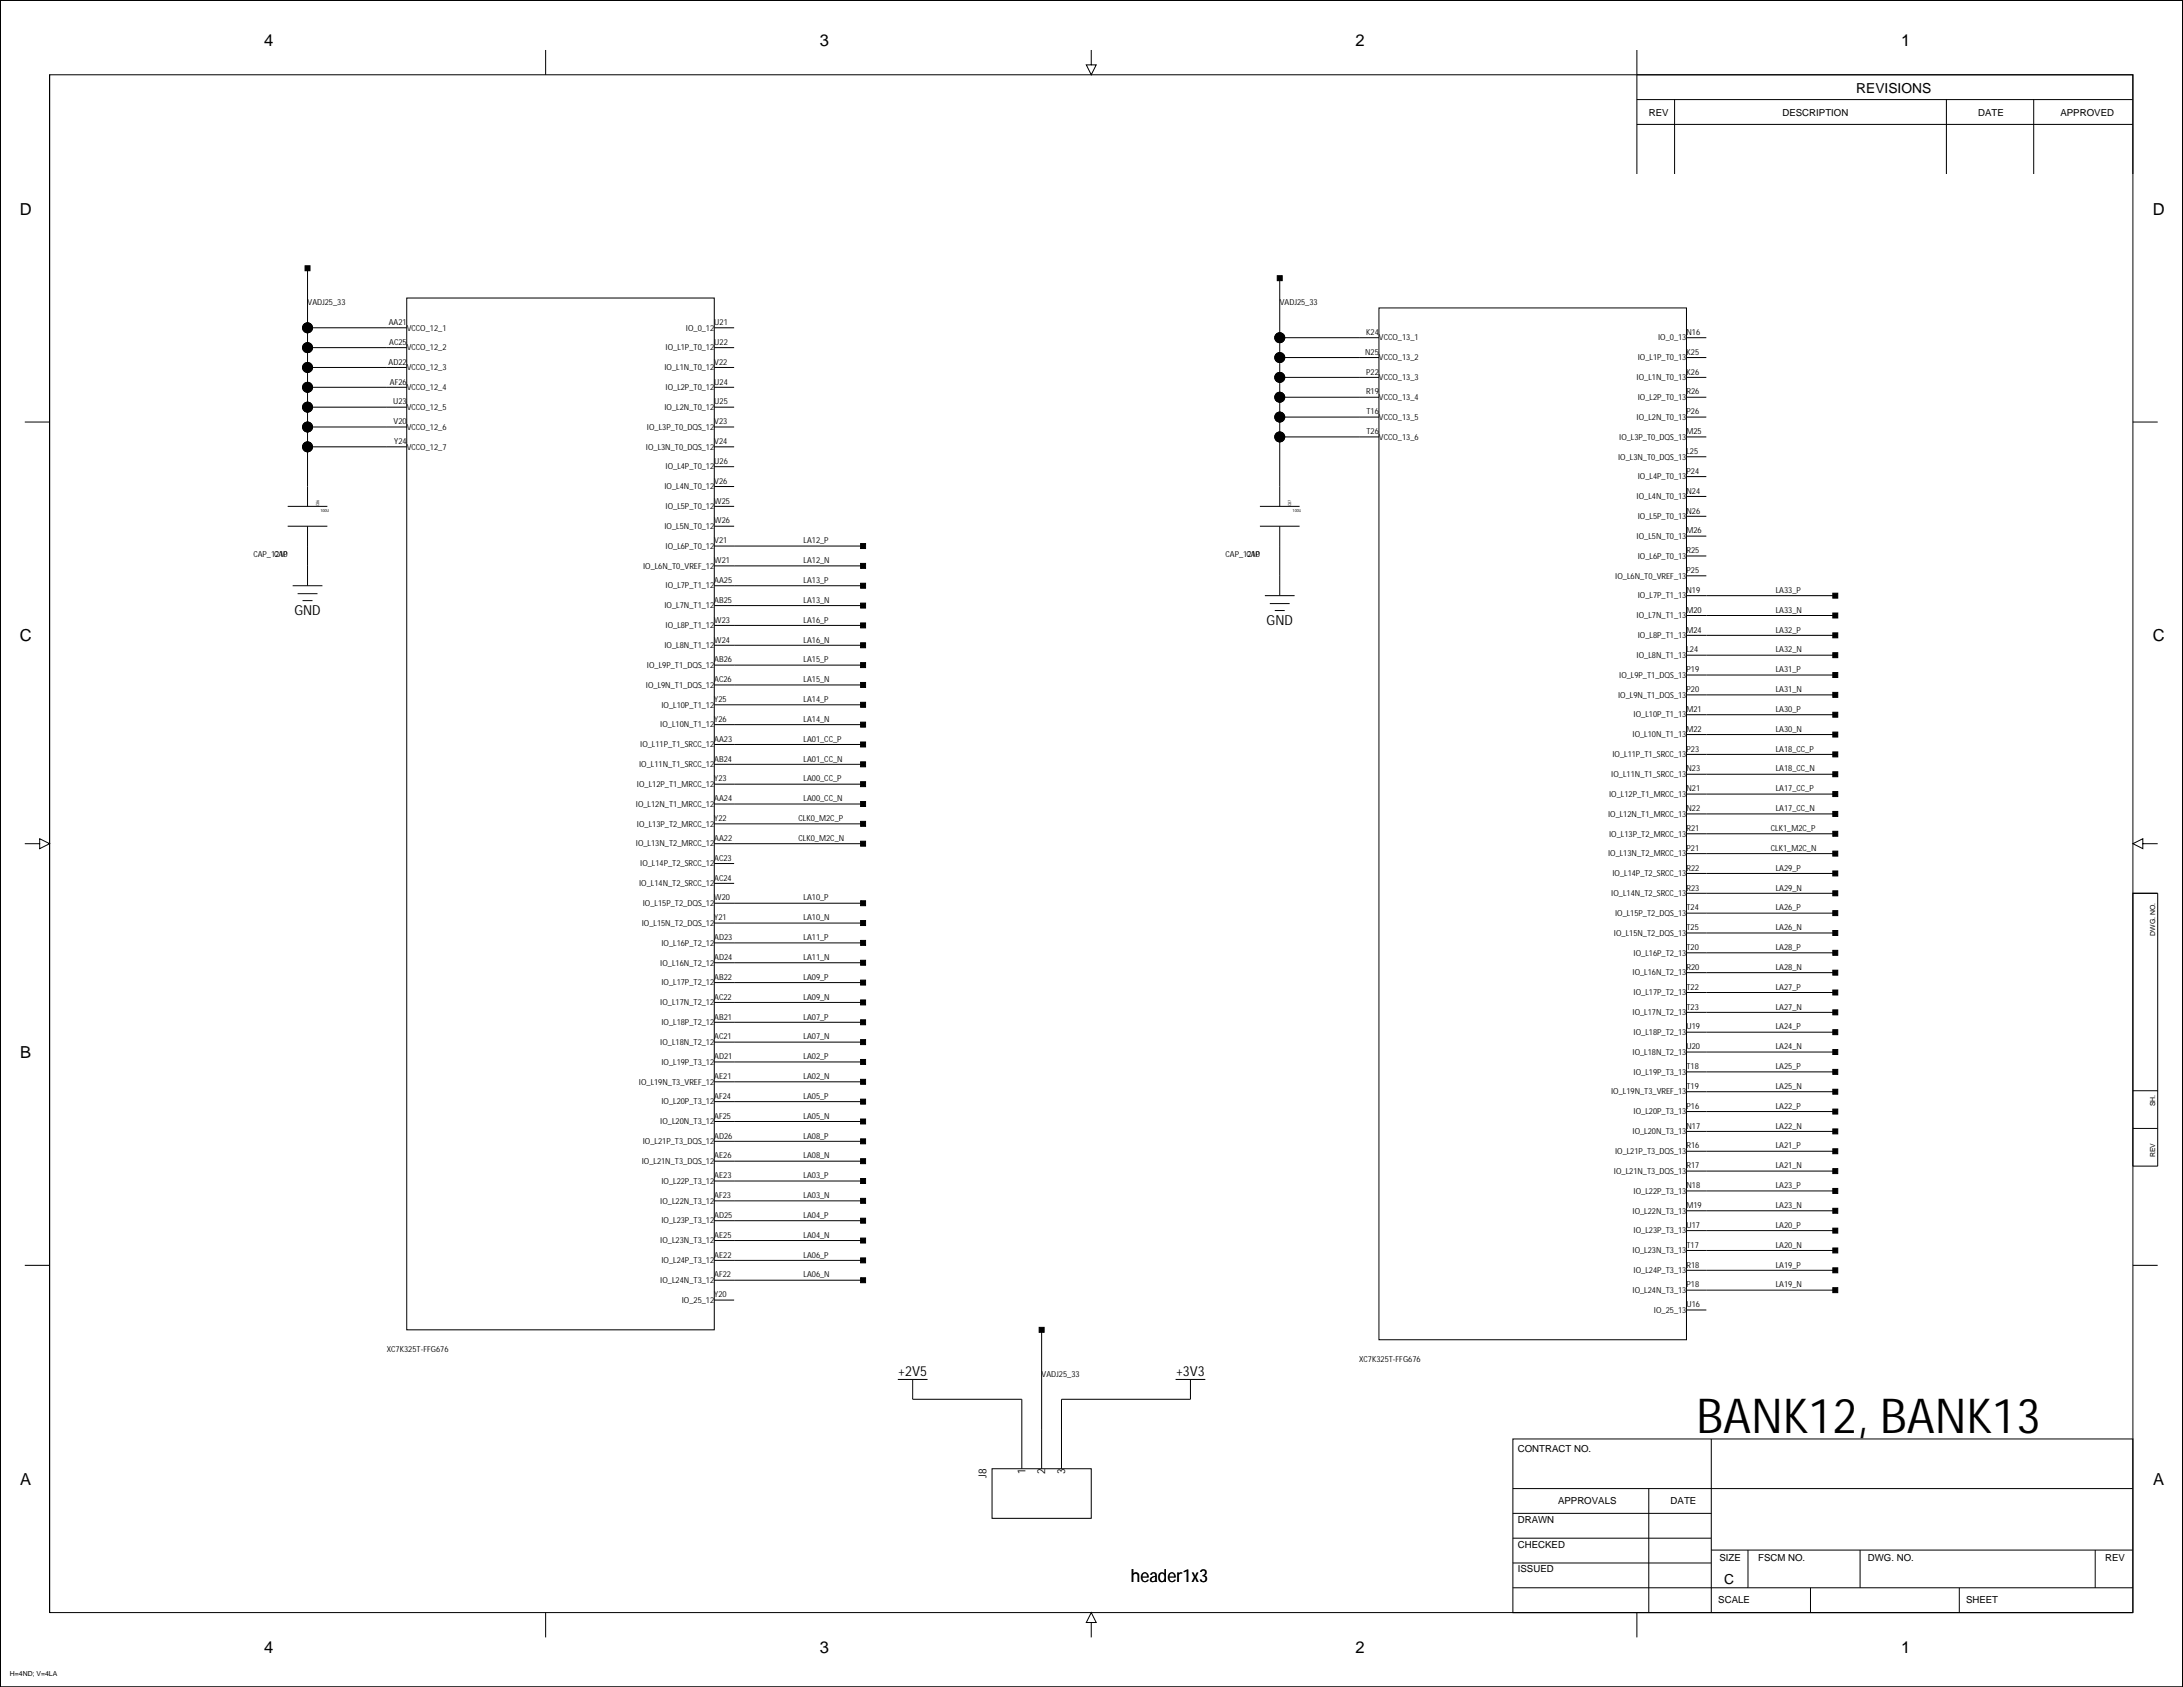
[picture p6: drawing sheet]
<svg xmlns="http://www.w3.org/2000/svg" width="559mm" height="432mm" viewBox="0 0 559 432" stroke-linecap="round" stroke-linejoin="round" font-family="sans-serif">
<defs><g id="words">
<text font-size="12.3" x="434.2" y="366.7">BANK12, BANK13</text>
<text font-size="4.6" x="289.5" y="404.9">header1x3</text>
<g font-size="4.2">
<text x="67.6" y="11.8">4</text>
<text x="209.8" y="11.8">3</text>
<text x="347" y="11.8">2</text>
<text x="486.6" y="11.8">1</text>
<text x="5.1" y="54.9">D</text>
<text x="551" y="54.9">D</text>
<text x="5.1" y="164.1">C</text>
<text x="551" y="164.1">C</text>
<text x="5.2" y="270.8">B</text>
<text x="5.2" y="380">A</text>
<text x="551.2" y="380">A</text>
<text x="67.6" y="423.2">4</text>
<text x="209.8" y="423.2">3</text>
<text x="347" y="423.2">2</text>
<text x="486.6" y="423.2">1</text>
</g>
<g font-size="3.5">
<text x="475.2" y="23.7">REVISIONS</text>
<text x="75.4" y="157.4">GND</text>
<text x="324.2" y="160">GND</text>
<text x="229.9" y="352.2">+2V5</text>
<text x="301" y="352.2">+3V3</text>
<text x="441.4" y="405.4">C</text>
</g>
<g font-size="2.8">
<text x="262.5" y="377.3" transform="rotate(-90 262.5 377.3)">1</text>
<text x="267.6" y="377.3" transform="rotate(-90 267.6 377.3)">2</text>
<text x="272.7" y="377.3" transform="rotate(-90 272.7 377.3)">3</text>
<text x="252.5" y="378.2" transform="rotate(-90 252.5 378.2)">J8</text>
</g>
<g font-size="2.5">
<text x="422.1" y="29.7">REV</text>
<text x="456.3" y="29.7">DESCRIPTION</text>
<text x="506.4" y="29.7">DATE</text>
<text x="527.4" y="29.7">APPROVED</text>
<text x="388.5" y="371.7">CONTRACT NO.</text>
<text x="388.5" y="389.8">DRAWN</text>
<text x="398.8" y="384.9">APPROVALS</text>
<text x="427.6" y="384.9">DATE</text>
<text x="388.5" y="396.1">CHECKED</text>
<text x="440.1" y="399.7">SIZE</text>
<text x="450" y="399.7">FSCM NO.</text>
<text x="478.1" y="399.7">DWG. NO.</text>
<text x="538.9" y="399.7">REV</text>
<text x="388.5" y="402.5">ISSUED</text>
<text x="439.8" y="410.3">SCALE</text>
<text x="503.3" y="410.3">SHEET</text>
</g>
<g font-size="2.1">
<text x="78.7" y="78.1">VADJ25_33</text>
<text x="99.5" y="83.2">AA21</text>
<text x="182.8" y="83.2">U21</text>
<text x="327.6" y="78.1">VADJ25_33</text>
<text x="99.6" y="88.3">AC25</text>
<text x="104.1" y="84.6">VCCO_12_1</text>
<text x="104.1" y="89.7">VCCO_12_2</text>
<text x="170.4" y="89.7">IO_L1P_T0_12</text>
<text x="175.6" y="84.6">IO_0_12</text>
<text x="182.8" y="88.3">U22</text>
<text x="349.7" y="85.7">K24</text>
<text x="353" y="87.1">VCCO_13_1</text>
<text x="424.4" y="87.1">IO_0_13</text>
<text x="431.7" y="85.7">N16</text>
<text x="99.5" y="93.4">AD22</text>
<text x="104.1" y="94.8">VCCO_12_3</text>
<text x="170.1" y="94.8">IO_L1N_T0_12</text>
<text x="182.8" y="93.4">V22</text>
<text x="349.5" y="90.8">N25</text>
<text x="349.7" y="95.9">P22</text>
<text x="353" y="92.2">VCCO_13_2</text>
<text x="419.2" y="92.2">IO_L1P_T0_13</text>
<text x="431.7" y="95.9">K26</text>
<text x="431.7" y="90.8">K25</text>
<text x="99.8" y="98.4">AF26</text>
<text x="104.1" y="99.8">VCCO_12_4</text>
<text x="170.4" y="99.8">IO_L2P_T0_12</text>
<text x="182.8" y="98.4">U24</text>
<text x="349.7" y="101">R19</text>
<text x="353" y="97.3">VCCO_13_3</text>
<text x="418.9" y="97.3">IO_L1N_T0_13</text>
<text x="431.7" y="101">R26</text>
<text x="100.6" y="103.5">U23</text>
<text x="104.1" y="104.9">VCCO_12_5</text>
<text x="170.1" y="104.9">IO_L2N_T0_12</text>
<text x="182.8" y="103.5">U25</text>
<text x="349.8" y="106">T16</text>
<text x="353" y="102.4">VCCO_13_4</text>
<text x="353" y="107.5">VCCO_13_5</text>
<text x="418.9" y="107.5">IO_L2N_T0_13</text>
<text x="419.2" y="102.4">IO_L2P_T0_13</text>
<text x="431.7" y="106">P26</text>
<text x="100.8" y="108.6">V20</text>
<text x="100.9" y="113.7">Y24</text>
<text x="104.1" y="110">VCCO_12_6</text>
<text x="165.6" y="110">IO_L3P_T0_DQS_12</text>
<text x="182.8" y="113.7">V24</text>
<text x="182.8" y="108.6">V23</text>
<text x="349.8" y="111.1">T26</text>
<text x="353" y="112.5">VCCO_13_6</text>
<text x="414.5" y="112.5">IO_L3P_T0_DQS_13</text>
<text x="431.7" y="111.1">M25</text>
<text x="104.1" y="115.1">VCCO_12_7</text>
<text x="165.3" y="115.1">IO_L3N_T0_DQS_12</text>
<text x="182.8" y="118.7">U26</text>
<text x="414.2" y="117.6">IO_L3N_T0_DQS_13</text>
<text x="431.7" y="116.2">L25</text>
<text x="170.1" y="125.2">IO_L4N_T0_12</text>
<text x="170.4" y="120.2">IO_L4P_T0_12</text>
<text x="182.8" y="123.8">V26</text>
<text x="419.2" y="122.7">IO_L4P_T0_13</text>
<text x="431.7" y="121.3">P24</text>
<text x="170.4" y="130.3">IO_L5P_T0_12</text>
<text x="182.8" y="128.9">W25</text>
<text x="418.9" y="127.8">IO_L4N_T0_13</text>
<text x="431.7" y="131.4">N26</text>
<text x="431.7" y="126.4">N24</text>
<text x="170.1" y="135.4">IO_L5N_T0_12</text>
<text x="182.8" y="134">W26</text>
<text x="418.9" y="137.9">IO_L5N_T0_13</text>
<text x="419.2" y="132.9">IO_L5P_T0_13</text>
<text x="431.7" y="136.5">M26</text>
<text x="64.9" y="142.6">CAP_1210</text>
<text x="70.2" y="142.6">CAP</text>
<text x="170.4" y="140.5">IO_L6P_T0_12</text>
<text x="182.8" y="139.1">V21</text>
<text x="205.7" y="139.1">LA12_P</text>
<text x="313.7" y="142.6">CAP_1210</text>
<text x="319" y="142.6">CAP</text>
<text x="419.2" y="143">IO_L6P_T0_13</text>
<text x="431.7" y="141.6">R25</text>
<text x="164.6" y="145.6">IO_L6N_T0_VREF_12</text>
<text x="182.8" y="149.2">AA25</text>
<text x="182.8" y="144.1">W21</text>
<text x="205.7" y="149.2">LA13_P</text>
<text x="205.7" y="144.1">LA12_N</text>
<text x="413.5" y="148.1">IO_L6N_T0_VREF_13</text>
<text x="431.7" y="146.7">P25</text>
<text x="170.1" y="155.7">IO_L7N_T1_12</text>
<text x="170.4" y="150.6">IO_L7P_T1_12</text>
<text x="182.8" y="154.3">AB25</text>
<text x="205.7" y="154.3">LA13_N</text>
<text x="419.2" y="153.2">IO_L7P_T1_13</text>
<text x="431.7" y="151.8">N19</text>
<text x="454.6" y="151.8">LA33_P</text>
<text x="170.4" y="160.8">IO_L8P_T1_12</text>
<text x="182.8" y="159.4">W23</text>
<text x="205.7" y="159.4">LA16_P</text>
<text x="418.9" y="158.2">IO_L7N_T1_13</text>
<text x="431.7" y="161.9">M24</text>
<text x="431.7" y="156.8">M20</text>
<text x="454.6" y="156.8">LA33_N</text>
<text x="454.6" y="161.9">LA32_P</text>
<text x="170.1" y="165.9">IO_L8N_T1_12</text>
<text x="182.8" y="164.5">W24</text>
<text x="205.7" y="164.5">LA16_N</text>
<text x="419.2" y="163.3">IO_L8P_T1_13</text>
<text x="431.7" y="167">L24</text>
<text x="454.6" y="167">LA32_N</text>
<text x="165.6" y="170.9">IO_L9P_T1_DQS_12</text>
<text x="182.8" y="169.5">AB26</text>
<text x="205.7" y="169.5">LA15_P</text>
<text x="414.5" y="173.5">IO_L9P_T1_DQS_13</text>
<text x="418.9" y="168.4">IO_L8N_T1_13</text>
<text x="431.7" y="172.1">P19</text>
<text x="454.6" y="172.1">LA31_P</text>
<text x="165.3" y="176">IO_L9N_T1_DQS_12</text>
<text x="182.8" y="179.7">Y25</text>
<text x="182.8" y="174.6">AC26</text>
<text x="205.7" y="179.7">LA14_P</text>
<text x="205.7" y="174.6">LA15_N</text>
<text x="414.2" y="178.6">IO_L9N_T1_DQS_13</text>
<text x="431.7" y="177.2">P20</text>
<text x="454.6" y="177.2">LA31_N</text>
<text x="169.3" y="181.1">IO_L10P_T1_12</text>
<text x="182.8" y="184.8">Y26</text>
<text x="205.7" y="184.8">LA14_N</text>
<text x="418.2" y="183.6">IO_L10P_T1_13</text>
<text x="431.7" y="182.2">M21</text>
<text x="454.6" y="182.2">LA30_P</text>
<text x="163.9" y="191.3">IO_L11P_T1_SRCC_12</text>
<text x="169" y="186.2">IO_L10N_T1_12</text>
<text x="182.8" y="189.9">AA23</text>
<text x="205.7" y="189.9">LA01_CC_P</text>
<text x="417.9" y="188.7">IO_L10N_T1_13</text>
<text x="431.7" y="187.3">M22</text>
<text x="454.6" y="187.3">LA30_N</text>
<text x="163.6" y="196.3">IO_L11N_T1_SRCC_12</text>
<text x="182.8" y="194.9">AB24</text>
<text x="205.7" y="194.9">LA01_CC_N</text>
<text x="412.7" y="193.8">IO_L11P_T1_SRCC_13</text>
<text x="431.7" y="197.5">N23</text>
<text x="431.7" y="192.4">P23</text>
<text x="454.6" y="197.5">LA18_CC_N</text>
<text x="454.6" y="192.4">LA18_CC_P</text>
<text x="163" y="201.4">IO_L12P_T1_MRCC_12</text>
<text x="182.8" y="200">Y23</text>
<text x="205.7" y="200">LA00_CC_P</text>
<text x="411.9" y="204">IO_L12P_T1_MRCC_13</text>
<text x="412.5" y="198.9">IO_L11N_T1_SRCC_13</text>
<text x="431.7" y="202.5">N21</text>
<text x="454.6" y="202.5">LA17_CC_P</text>
<text x="162.8" y="206.5">IO_L12N_T1_MRCC_12</text>
<text x="182.8" y="205.1">AA24</text>
<text x="205.7" y="205.1">LA00_CC_N</text>
<text x="411.6" y="209">IO_L12N_T1_MRCC_13</text>
<text x="431.7" y="207.6">N22</text>
<text x="454.6" y="207.6">LA17_CC_N</text>
<text x="163" y="211.6">IO_L13P_T2_MRCC_12</text>
<text x="182.8" y="215.2">AA22</text>
<text x="182.8" y="210.2">Y22</text>
<text x="204.4" y="215.2">CLK0_M2C_N</text>
<text x="204.4" y="210.2">CLK0_M2C_P</text>
<text x="411.9" y="214.1">IO_L13P_T2_MRCC_13</text>
<text x="431.7" y="212.7">R21</text>
<text x="453.3" y="212.7">CLK1_M2C_P</text>
<text x="162.8" y="216.7">IO_L13N_T2_MRCC_12</text>
<text x="163.9" y="221.7">IO_L14P_T2_SRCC_12</text>
<text x="182.8" y="220.3">AC23</text>
<text x="411.6" y="219.2">IO_L13N_T2_MRCC_13</text>
<text x="431.7" y="217.8">P21</text>
<text x="453.3" y="217.8">CLK1_M2C_N</text>
<text x="163.6" y="226.8">IO_L14N_T2_SRCC_12</text>
<text x="182.8" y="225.4">AC24</text>
<text x="412.7" y="224.3">IO_L14P_T2_SRCC_13</text>
<text x="431.7" y="227.9">R23</text>
<text x="431.7" y="222.9">R22</text>
<text x="454.6" y="227.9">LA29_N</text>
<text x="454.6" y="222.9">LA29_P</text>
<text x="164.5" y="231.9">IO_L15P_T2_DQS_12</text>
<text x="182.8" y="230.5">W20</text>
<text x="205.7" y="230.5">LA10_P</text>
<text x="412.5" y="229.4">IO_L14N_T2_SRCC_13</text>
<text x="431.7" y="233">T24</text>
<text x="454.6" y="233">LA26_P</text>
<text x="164.3" y="237">IO_L15N_T2_DQS_12</text>
<text x="182.8" y="235.6">Y21</text>
<text x="205.7" y="235.6">LA10_N</text>
<text x="413.1" y="239.5">IO_L15N_T2_DQS_13</text>
<text x="413.4" y="234.4">IO_L15P_T2_DQS_13</text>
<text x="431.7" y="238.1">T25</text>
<text x="454.6" y="238.1">LA26_N</text>
<text x="169.3" y="242">IO_L16P_T2_12</text>
<text x="182.8" y="245.7">AD24</text>
<text x="182.8" y="240.6">AD23</text>
<text x="205.7" y="245.7">LA11_N</text>
<text x="205.7" y="240.6">LA11_P</text>
<text x="418.2" y="244.6">IO_L16P_T2_13</text>
<text x="431.7" y="243.2">T20</text>
<text x="454.6" y="243.2">LA28_P</text>
<text x="169" y="247.1">IO_L16N_T2_12</text>
<text x="182.8" y="250.8">AB22</text>
<text x="205.7" y="250.8">LA09_P</text>
<text x="417.9" y="249.7">IO_L16N_T2_13</text>
<text x="431.7" y="248.3">R20</text>
<text x="454.6" y="248.3">LA28_N</text>
<text x="169" y="257.3">IO_L17N_T2_12</text>
<text x="169.3" y="252.2">IO_L17P_T2_12</text>
<text x="182.8" y="255.9">AC22</text>
<text x="205.7" y="255.9">LA09_N</text>
<text x="418.2" y="254.7">IO_L17P_T2_13</text>
<text x="431.7" y="253.3">T22</text>
<text x="454.6" y="253.3">LA27_P</text>
<text x="169.3" y="262.4">IO_L18P_T2_12</text>
<text x="182.8" y="261">AB21</text>
<text x="205.7" y="261">LA07_P</text>
<text x="417.9" y="259.8">IO_L17N_T2_13</text>
<text x="431.7" y="263.5">U19</text>
<text x="431.7" y="258.4">T23</text>
<text x="454.6" y="258.4">LA27_N</text>
<text x="454.6" y="263.5">LA24_P</text>
<text x="169" y="267.4">IO_L18N_T2_12</text>
<text x="182.8" y="266">AC21</text>
<text x="205.7" y="266">LA07_N</text>
<text x="417.9" y="270">IO_L18N_T2_13</text>
<text x="418.2" y="264.9">IO_L18P_T2_13</text>
<text x="431.7" y="268.6">U20</text>
<text x="454.6" y="268.6">LA24_N</text>
<text x="169.3" y="272.5">IO_L19P_T3_12</text>
<text x="182.8" y="271.1">AD21</text>
<text x="205.7" y="271.1">LA02_P</text>
<text x="418.2" y="275.1">IO_L19P_T3_13</text>
<text x="431.7" y="273.7">T18</text>
<text x="454.6" y="273.7">LA25_P</text>
<text x="163.5" y="277.6">IO_L19N_T3_VREF_12</text>
<text x="182.8" y="281.3">AF24</text>
<text x="182.8" y="276.2">AE21</text>
<text x="205.7" y="281.3">LA05_P</text>
<text x="205.7" y="276.2">LA02_N</text>
<text x="412.4" y="280.1">IO_L19N_T3_VREF_13</text>
<text x="431.7" y="278.7">T19</text>
<text x="454.6" y="278.7">LA25_N</text>
<text x="169" y="287.8">IO_L20N_T3_12</text>
<text x="169.3" y="282.7">IO_L20P_T3_12</text>
<text x="182.8" y="286.3">AF25</text>
<text x="205.7" y="286.3">LA05_N</text>
<text x="418.2" y="285.2">IO_L20P_T3_13</text>
<text x="431.7" y="283.8">P16</text>
<text x="454.6" y="283.8">LA22_P</text>
<text x="164.5" y="292.8">IO_L21P_T3_DQS_12</text>
<text x="182.8" y="291.4">AD26</text>
<text x="205.7" y="291.4">LA08_P</text>
<text x="417.9" y="290.3">IO_L20N_T3_13</text>
<text x="431.7" y="294">R16</text>
<text x="431.7" y="288.9">N17</text>
<text x="454.6" y="288.9">LA22_N</text>
<text x="454.6" y="294">LA21_P</text>
<text x="164.3" y="297.9">IO_L21N_T3_DQS_12</text>
<text x="182.8" y="296.5">AE26</text>
<text x="205.7" y="296.5">LA08_N</text>
<text x="413.4" y="295.4">IO_L21P_T3_DQS_13</text>
<text x="431.7" y="299">R17</text>
<text x="454.6" y="299">LA21_N</text>
<text x="169.3" y="303">IO_L22P_T3_12</text>
<text x="182.8" y="301.6">AE23</text>
<text x="205.7" y="301.6">LA03_P</text>
<text x="413.1" y="300.5">IO_L21N_T3_DQS_13</text>
<text x="418.2" y="305.5">IO_L22P_T3_13</text>
<text x="431.7" y="304.1">N18</text>
<text x="454.6" y="304.1">LA23_P</text>
<text x="169" y="308.1">IO_L22N_T3_12</text>
<text x="182.8" y="311.7">AD25</text>
<text x="182.8" y="306.7">AF23</text>
<text x="205.7" y="306.7">LA03_N</text>
<text x="205.7" y="311.7">LA04_P</text>
<text x="417.9" y="310.6">IO_L22N_T3_13</text>
<text x="431.7" y="309.2">M19</text>
<text x="454.6" y="309.2">LA23_N</text>
<text x="169.3" y="313.2">IO_L23P_T3_12</text>
<text x="182.8" y="316.8">AE25</text>
<text x="205.7" y="316.8">LA04_N</text>
<text x="418.2" y="315.7">IO_L23P_T3_13</text>
<text x="431.7" y="314.3">U17</text>
<text x="454.6" y="314.3">LA20_P</text>
<text x="169" y="318.2">IO_L23N_T3_12</text>
<text x="169.3" y="323.3">IO_L24P_T3_12</text>
<text x="182.8" y="321.9">AE22</text>
<text x="205.7" y="321.9">LA06_P</text>
<text x="417.9" y="320.8">IO_L23N_T3_13</text>
<text x="431.7" y="319.4">T17</text>
<text x="454.6" y="319.4">LA20_N</text>
<text x="169" y="328.4">IO_L24N_T3_12</text>
<text x="182.8" y="327">AF22</text>
<text x="205.7" y="327">LA06_N</text>
<text x="418.2" y="325.8">IO_L24P_T3_13</text>
<text x="431.7" y="329.5">P18</text>
<text x="431.7" y="324.4">R18</text>
<text x="454.6" y="329.5">LA19_N</text>
<text x="454.6" y="324.4">LA19_P</text>
<text x="174.5" y="333.5">IO_25_12</text>
<text x="182.8" y="332.1">Y20</text>
<text x="417.9" y="330.9">IO_L24N_T3_13</text>
<text x="431.7" y="334.6">U16</text>
<text x="423.4" y="336">IO_25_13</text>
<text x="99" y="346.2">XC7K325T-FFG676</text>
<text x="266.6" y="352.4">VADJ25_33</text>
<text x="347.9" y="348.7">XC7K325T-FFG676</text>
</g>
<g font-size="1.8">
<text x="551.7" y="239.5" transform="rotate(-90 551.7 239.5)">DWG. NO.</text>
<text x="551.7" y="283.2" transform="rotate(-90 551.7 283.2)">SH.</text>
<text x="551.7" y="296.2" transform="rotate(-90 551.7 296.2)">REV</text>
<text x="2.5" y="428.9">H=4ND; V=4LA</text>
</g>
<g font-size="1.1">
<text x="81.7" y="129.6" transform="rotate(-90 81.7 129.6)">C86</text>
<text x="82" y="131">100U</text>
<text x="330.5" y="129.6" transform="rotate(-90 330.5 129.6)">C87</text>
<text x="330.9" y="131">100U</text>
</g>
</g></defs>
<g fill="none" stroke="#000" stroke-width=".26">
<path d="M0 .1h558.7v431.7h-558.7zM0 .1v431.7v-431.7h558.7v431.7h-558.7M12.7 19.1v393.7v-393.7h533.3v393.7h-533.3M139.7 12.8v6.3M279.3 12.8v3.8h-1.2l1.2 2.5 1.3-2.5h-1.3M419 19.1h127v25.4M419 12.8v31.7M419 31.8h127M419 25.5h127M428.7 25.5v19M498.2 25.5v19M520.6 25.5v19"/>
<path d="M78.7 68.7v60.9M104.1 76.3h78.7v264.1h-78.7zM327.6 71.2v58.4M353 78.8h78.7v264.1h-78.7zM78.7 83.9h25.4M78.7 89h25.4M78.7 94.1h25.4M78.7 99.1h25.4M182.8 83.9h5.1M182.8 89h5.1M182.8 94.1h5.1M182.8 99.1h5.1"/>
<path d="M327.6 86.4h25.4M327.6 91.5h25.4M327.6 96.6h25.4M431.7 86.4h5.1M431.7 91.5h5.1M431.7 96.6h5.1M6.3 108h6.4M78.7 104.2h25.4M78.7 109.3h25.4M78.7 114.4h25.4M182.8 104.2h5.1M182.8 109.3h5.1"/>
<path d="M182.8 114.4h5.1M182.8 119.5h5.1M327.6 101.7h25.4M327.6 106.8h25.4M327.6 111.8h25.4M431.7 101.7h5.1M431.7 106.8h5.1M431.7 111.8h5.1M431.7 116.9h5.1M546 108h6.3M73.6 129.6h10.2M73.6 134.7h10.2"/>
<path d="M78.7 134.7v15.2M182.8 124.5h5.1M182.8 129.6h5.1M182.8 134.7h5.1M182.8 139.8h38.1M322.5 129.6h10.2M322.5 134.7h10.2M327.6 134.7v17.8M431.7 122h5.1M431.7 127.1h5.1M431.7 132.1h5.1M431.7 137.2h5.1"/>
<path d="M74.9 149.9h7.6M76.2 152h5.1M77.5 153.7h2.5M182.8 144.8h38.1M182.8 149.9h38.1M182.8 155h38.1M323.8 152.5h7.6M325 154.5h5.1M326.3 156.3h2.6M431.7 142.3h5.1M431.7 147.4h5.1M431.7 152.5h38.1"/>
<path d="M431.7 157.5h38.1M182.8 160.1h38.1M182.8 165.2h38.1M182.8 170.2h38.1M182.8 175.3h38.1M431.7 162.6h38.1M431.7 167.7h38.1M431.7 172.8h38.1M431.7 177.9h38.1M182.8 180.4h38.1M182.8 185.5h38.1M182.8 190.6h38.1"/>
<path d="M182.8 195.6h38.1M431.7 182.9h38.1M431.7 188h38.1M431.7 193.1h38.1M431.7 198.2h38.1M6.3 215.9h3.9v1.3l2.5-1.3-2.5-1.2v1.2M182.8 200.7h38.1M182.8 205.8h38.1M182.8 210.9h38.1M182.8 215.9h38.1M431.7 203.3h38.1M431.7 208.3h38.1"/>
<path d="M431.7 213.4h38.1M431.7 218.5h38.1M548.5 215.9v1.3l-2.5-1.3 2.5-1.2v1.2h3.8M182.8 221h5.1M182.8 226.1h5.1M182.8 231.2h38.1M182.8 236.3h38.1M431.7 228.6h38.1M431.7 223.6h38.1M431.7 233.7h38.1M431.7 238.8h38.1M546 228.6h6.3v69.9h-6.3z"/>
<path d="M546 228.6h6.3M182.8 241.3h38.1M182.8 246.4h38.1M182.8 251.5h38.1M182.8 256.6h38.1M431.7 243.9h38.1M431.7 249h38.1M431.7 254h38.1M431.7 259.1h38.1M182.8 261.7h38.1M182.8 266.7h38.1M182.8 271.8h38.1"/>
<path d="M182.8 276.9h38.1M431.7 264.2h38.1M431.7 269.3h38.1M431.7 274.4h38.1M431.7 279.4h38.1M546 279.2h6.3M182.8 282h38.1M182.8 287.1h38.1M182.8 292.1h38.1M182.8 297.2h38.1M431.7 284.5h38.1M431.7 289.6h38.1"/>
<path d="M431.7 294.7h38.1M431.7 299.7h38.1M546 288.8h6.3M182.8 302.3h38.1M182.8 307.4h38.1M182.8 312.4h38.1M182.8 317.5h38.1M431.7 304.8h38.1M431.7 309.9h38.1M431.7 315h38.1M6.3 323.9h6.4M182.8 322.6h38.1"/>
<path d="M182.8 327.7h38.1M182.8 332.8h5.1M431.7 320.1h38.1M431.7 325.1h38.1M431.7 330.2h38.1M431.7 335.3h5.1M546 323.9h6.3M229.8 353.1h7.6M233.6 353.1v5.1h28v17.7M266.6 340.4v35.5M300.9 353.1h7.6M304.7 353.1v5.1h-33v17.7"/>
<path d="M253.9 375.9h25.4v12.7h-25.4zM438.1 368.3v44.5M387.3 381h158.7M387.3 393.7h50.8M387.3 387.4h50.8M422.1 381v31.8M438.1 396.8h107.9M447.4 396.8v9.6M476.1 396.8v9.6M536.3 396.8v9.6M139.7 412.8v6.3M279.3 415.3h-1.2l1.2-2.5 1.3 2.5h-1.3v3.8"/>
<path d="M387.3 412.8h158.7h-158.7v-44.5h158.7v44.5M387.3 406.4h158.7M387.3 400.1h50.8M419 412.8v6.3M463.4 406.4v6.4M501.5 406.4v6.4"/>
<circle cx="78.7" cy="83.9" r="1.27"/>
<circle cx="78.7" cy="89" r="1.27"/>
<circle cx="78.7" cy="94.1" r="1.27"/>
<circle cx="78.7" cy="99.1" r="1.27"/>
<circle cx="327.6" cy="96.6" r="1.27"/>
<circle cx="327.6" cy="86.4" r="1.27"/>
<circle cx="327.6" cy="91.5" r="1.27"/>
<circle cx="78.7" cy="104.2" r="1.27"/>
<circle cx="78.7" cy="114.4" r="1.27"/>
<circle cx="78.7" cy="109.3" r="1.27"/>
<circle cx="327.6" cy="111.8" r="1.27"/>
<circle cx="327.6" cy="101.7" r="1.27"/>
<circle cx="327.6" cy="106.8" r="1.27"/>
</g>
<g fill="#000" stroke="#000" stroke-width=".26">
<path d="M78.1 68h1.3v1.3h-1.3z" fill-rule="evenodd"/>
<path d="M327 70.6h1.2v1.2h-1.2z" fill-rule="evenodd"/>
<path d="M220.3 154.4h1.3v1.2h-1.3z" fill-rule="evenodd"/>
<path d="M220.3 149.3h1.3v1.3h-1.3z" fill-rule="evenodd"/>
<path d="M220.3 144.2h1.3v1.3h-1.3z" fill-rule="evenodd"/>
<path d="M220.3 139.1h1.3v1.3h-1.3z" fill-rule="evenodd"/>
<path d="M469.2 156.9h1.2v1.3h-1.2z" fill-rule="evenodd"/>
<path d="M469.2 151.8h1.2v1.3h-1.2z" fill-rule="evenodd"/>
<path d="M220.3 174.7h1.3v1.3h-1.3z" fill-rule="evenodd"/>
<path d="M220.3 164.5h1.3v1.3h-1.3z" fill-rule="evenodd"/>
<path d="M220.3 159.4h1.3v1.3h-1.3z" fill-rule="evenodd"/>
<path d="M220.3 169.6h1.3v1.3h-1.3z" fill-rule="evenodd"/>
<path d="M469.2 177.2h1.2v1.3h-1.2z" fill-rule="evenodd"/>
<path d="M469.2 172.1h1.2v1.3h-1.2z" fill-rule="evenodd"/>
<path d="M469.2 167.1h1.2v1.2h-1.2z" fill-rule="evenodd"/>
<path d="M469.2 162h1.2v1.3h-1.2z" fill-rule="evenodd"/>
<path d="M220.3 184.8h1.3v1.3h-1.3z" fill-rule="evenodd"/>
<path d="M220.3 179.8h1.3v1.2h-1.3z" fill-rule="evenodd"/>
<path d="M220.3 195h1.3v1.3h-1.3z" fill-rule="evenodd"/>
<path d="M220.3 189.9h1.3v1.3h-1.3z" fill-rule="evenodd"/>
<path d="M469.2 197.5h1.2v1.3h-1.2z" fill-rule="evenodd"/>
<path d="M469.2 192.5h1.2v1.2h-1.2z" fill-rule="evenodd"/>
<path d="M469.2 187.4h1.2v1.3h-1.2z" fill-rule="evenodd"/>
<path d="M469.2 182.3h1.2v1.3h-1.2z" fill-rule="evenodd"/>
<path d="M220.3 205.2h1.3v1.2h-1.3z" fill-rule="evenodd"/>
<path d="M220.3 200.1h1.3v1.2h-1.3z" fill-rule="evenodd"/>
<path d="M220.3 215.3h1.3v1.3h-1.3z" fill-rule="evenodd"/>
<path d="M220.3 210.2h1.3v1.3h-1.3z" fill-rule="evenodd"/>
<path d="M469.2 207.7h1.2v1.3h-1.2z" fill-rule="evenodd"/>
<path d="M469.2 202.6h1.2v1.3h-1.2z" fill-rule="evenodd"/>
<path d="M469.2 217.9h1.2v1.2h-1.2z" fill-rule="evenodd"/>
<path d="M469.2 212.8h1.2v1.2h-1.2z" fill-rule="evenodd"/>
<path d="M220.3 235.6h1.3v1.3h-1.3z" fill-rule="evenodd"/>
<path d="M220.3 230.6h1.3v1.2h-1.3z" fill-rule="evenodd"/>
<path d="M469.2 238.2h1.2v1.2h-1.2z" fill-rule="evenodd"/>
<path d="M469.2 233.1h1.2v1.3h-1.2z" fill-rule="evenodd"/>
<path d="M469.2 228h1.2v1.3h-1.2z" fill-rule="evenodd"/>
<path d="M469.2 222.9h1.2v1.3h-1.2z" fill-rule="evenodd"/>
<path d="M220.3 255.9h1.3v1.3h-1.3z" fill-rule="evenodd"/>
<path d="M220.3 250.9h1.3v1.2h-1.3z" fill-rule="evenodd"/>
<path d="M220.3 245.8h1.3v1.3h-1.3z" fill-rule="evenodd"/>
<path d="M220.3 240.7h1.3v1.3h-1.3z" fill-rule="evenodd"/>
<path d="M469.2 258.5h1.2v1.3h-1.2z" fill-rule="evenodd"/>
<path d="M469.2 253.4h1.2v1.3h-1.2z" fill-rule="evenodd"/>
<path d="M469.2 248.3h1.2v1.3h-1.2z" fill-rule="evenodd"/>
<path d="M469.2 243.2h1.2v1.3h-1.2z" fill-rule="evenodd"/>
<path d="M220.3 266.1h1.3v1.3h-1.3z" fill-rule="evenodd"/>
<path d="M220.3 261h1.3v1.3h-1.3z" fill-rule="evenodd"/>
<path d="M220.3 276.3h1.3v1.2h-1.3z" fill-rule="evenodd"/>
<path d="M220.3 271.2h1.3v1.3h-1.3z" fill-rule="evenodd"/>
<path d="M469.2 273.7h1.2v1.3h-1.2z" fill-rule="evenodd"/>
<path d="M469.2 268.6h1.2v1.3h-1.2z" fill-rule="evenodd"/>
<path d="M469.2 263.6h1.2v1.2h-1.2z" fill-rule="evenodd"/>
<path d="M220.3 286.4h1.3v1.3h-1.3z" fill-rule="evenodd"/>
<path d="M220.3 281.3h1.3v1.3h-1.3z" fill-rule="evenodd"/>
<path d="M220.3 296.6h1.3v1.2h-1.3z" fill-rule="evenodd"/>
<path d="M220.3 291.5h1.3v1.3h-1.3z" fill-rule="evenodd"/>
<path d="M469.2 278.8h1.2v1.3h-1.2z" fill-rule="evenodd"/>
<path d="M469.2 289h1.2v1.2h-1.2z" fill-rule="evenodd"/>
<path d="M469.2 283.9h1.2v1.2h-1.2z" fill-rule="evenodd"/>
<path d="M469.2 294h1.2v1.3h-1.2z" fill-rule="evenodd"/>
<path d="M220.3 306.7h1.3v1.3h-1.3z" fill-rule="evenodd"/>
<path d="M220.3 301.7h1.3v1.2h-1.3z" fill-rule="evenodd"/>
<path d="M220.3 316.9h1.3v1.3h-1.3z" fill-rule="evenodd"/>
<path d="M220.3 311.8h1.3v1.3h-1.3z" fill-rule="evenodd"/>
<path d="M469.2 309.3h1.2v1.2h-1.2z" fill-rule="evenodd"/>
<path d="M469.2 304.2h1.2v1.3h-1.2z" fill-rule="evenodd"/>
<path d="M469.2 314.4h1.2v1.2h-1.2z" fill-rule="evenodd"/>
<path d="M469.2 299.1h1.2v1.3h-1.2z" fill-rule="evenodd"/>
<path d="M220.3 327h1.3v1.3h-1.3z" fill-rule="evenodd"/>
<path d="M220.3 322h1.3v1.2h-1.3z" fill-rule="evenodd"/>
<path d="M469.2 319.4h1.2v1.3h-1.2z" fill-rule="evenodd"/>
<path d="M469.2 329.6h1.2v1.3h-1.2z" fill-rule="evenodd"/>
<path d="M469.2 324.5h1.2v1.3h-1.2z" fill-rule="evenodd"/>
<path d="M266 339.7h1.3v1.3h-1.3z" fill-rule="evenodd"/>
<circle cx="78.7" cy="83.9" r="1.27"/>
<circle cx="78.7" cy="89" r="1.27"/>
<circle cx="78.7" cy="94.1" r="1.27"/>
<circle cx="78.7" cy="99.1" r="1.27"/>
<circle cx="327.6" cy="96.6" r="1.27"/>
<circle cx="327.6" cy="86.4" r="1.27"/>
<circle cx="327.6" cy="91.5" r="1.27"/>
<circle cx="78.7" cy="104.2" r="1.27"/>
<circle cx="78.7" cy="114.4" r="1.27"/>
<circle cx="78.7" cy="109.3" r="1.27"/>
<circle cx="327.6" cy="111.8" r="1.27"/>
<circle cx="327.6" cy="101.7" r="1.27"/>
<circle cx="327.6" cy="106.8" r="1.27"/>
</g>
<use href="#words"/>
</svg>
